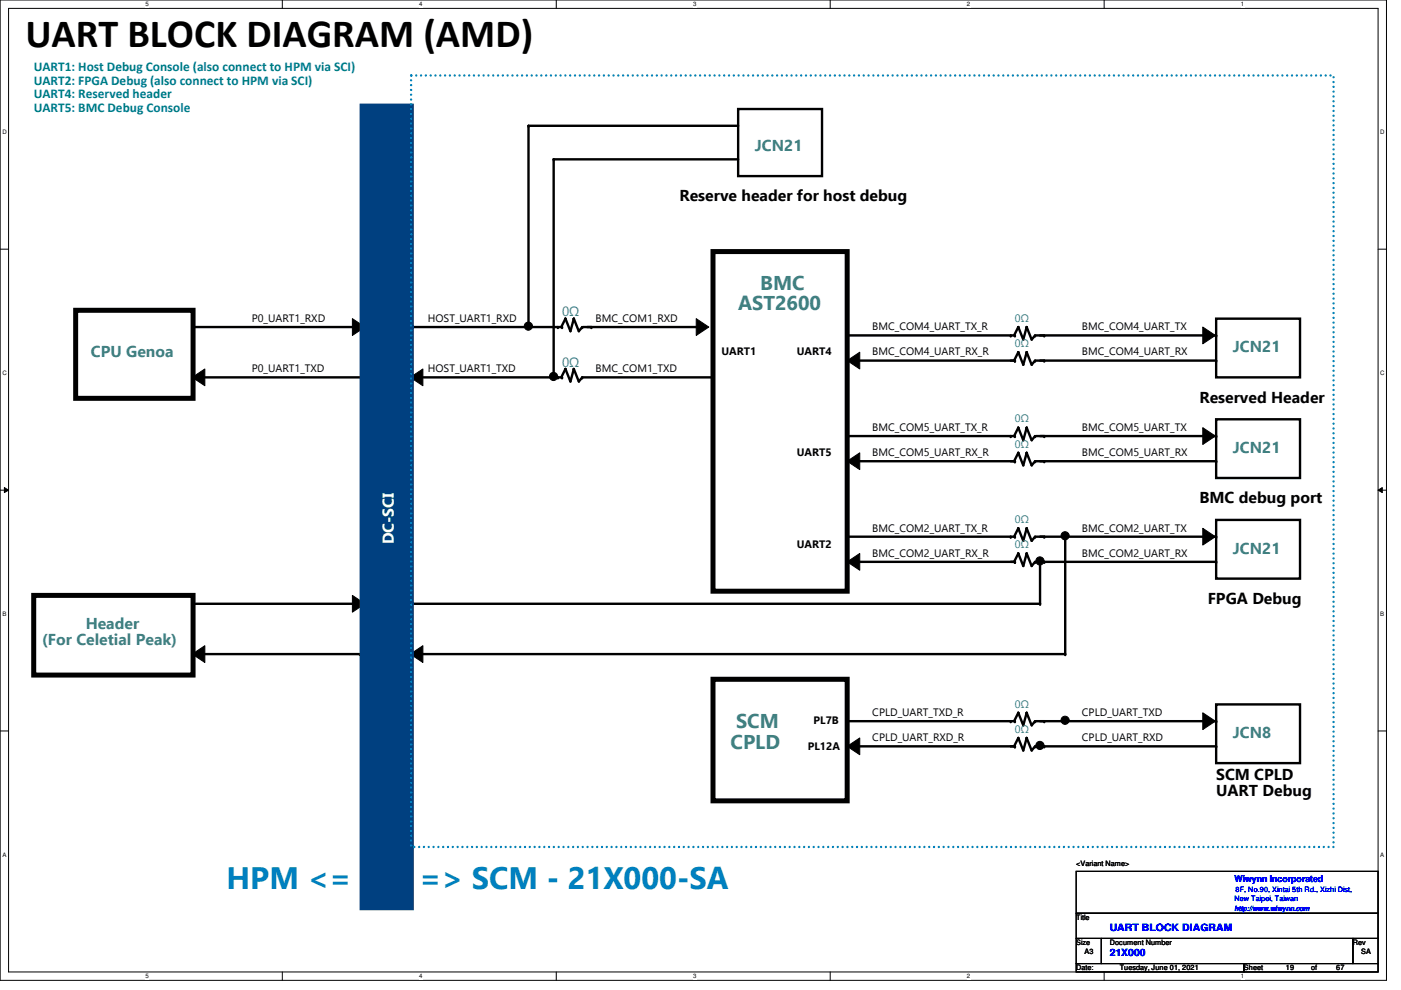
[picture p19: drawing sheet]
<svg xmlns="http://www.w3.org/2000/svg" width="297mm" height="210mm" viewBox="0 0 297 210" stroke-linecap="round" stroke-linejoin="round" font-family="sans-serif">
<defs><g id="words">
<text font-size="8.5" x="5.4" y="9.9">UART BLOCK DIAGRAM (AMD)</text>
<g font-size="6.6" fill="#0080c0">
<text x="48" y="188.4">HPM &lt;=</text>
<text x="88.9" y="188.4">=&gt; SCM - 21X000-SA</text>
</g>
<g font-size="4.2" fill="#408080">
<text x="156.5" y="65.8">AST2600</text>
<text x="161.2" y="61.4">BMC</text>
<text x="156.1" y="154.4">SCM</text>
<text x="154.9" y="158.8">CPLD</text>
</g>
<g font-size="3.3" fill="#408080">
<text x="160.1" y="32">JCN21</text>
<text x="19.3" y="75.8">CPU Genoa</text>
<text x="261.4" y="74.7">JCN21</text>
<text x="261.4" y="96.1">JCN21</text>
<text x="261.4" y="117.4">JCN21</text>
<text x="8.9" y="136.8">(For Celetial Peak)</text>
<text x="18.2" y="133.4">Header</text>
<text x="261.4" y="156.5">JCN8</text>
</g>
<g font-size="3.3">
<text x="144.1" y="42.7">Reserve header for host debug</text>
<text x="254.3" y="85.4">Reserved Header</text>
<text x="254.3" y="106.7">BMC debug port</text>
<text x="256.1" y="128.1">FPGA Debug</text>
<text x="257.8" y="165.4">SCM CPLD</text>
<text x="257.8" y="168.8">UART Debug</text>
</g>
<text font-size="3.3" fill="#fff" x="83.5" y="115.4" transform="rotate(-90 83.5 115.4)">DC-SCI</text>
<g font-size="2.8" fill="#008080">
<text x="7.2" y="15.2">UART1: Host Debug Console (also connect to HPM via SCI)</text>
<text x="7.2" y="18">UART2: FPGA Debug (also connect to HPM via SCI)</text>
<text x="7.2" y="20.8">UART4: Reserved header</text>
<text x="7.2" y="23.7">UART5: BMC Debug Console</text>
</g>
<g font-size="2.8" fill="#408080">
<text x="119.2" y="67.1">0Ω</text>
<text x="119.2" y="77.7">0Ω</text>
</g>
<g font-size="2.3">
<text x="53.4" y="68.2">P0_UART1_RXD</text>
<text x="90.7" y="68.2">HOST_UART1_RXD</text>
<text x="126.3" y="68.2">BMC_COM1_RXD</text>
<text x="185" y="70">BMC_COM4_UART_TX_R</text>
<text x="229.4" y="70">BMC_COM4_UART_TX</text>
<text x="152.9" y="75.4">UART1</text>
<text x="168.9" y="75.4">UART4</text>
<text x="185" y="75.4">BMC_COM4_UART_RX_R</text>
<text x="229.4" y="75.4">BMC_COM4_UART_RX</text>
<text x="53.4" y="78.9">P0_UART1_TXD</text>
<text x="90.7" y="78.9">HOST_UART1_TXD</text>
<text x="126.3" y="78.9">BMC_COM1_TXD</text>
<text x="185" y="91.4">BMC_COM5_UART_TX_R</text>
<text x="229.4" y="91.4">BMC_COM5_UART_TX</text>
<text x="168.9" y="96.7">UART5</text>
<text x="185" y="96.7">BMC_COM5_UART_RX_R</text>
<text x="229.4" y="96.7">BMC_COM5_UART_RX</text>
<text x="185" y="112.7">BMC_COM2_UART_TX_R</text>
<text x="229.4" y="112.7">BMC_COM2_UART_TX</text>
<text x="168.9" y="116.2">UART2</text>
<text x="185" y="118">BMC_COM2_UART_RX_R</text>
<text x="229.4" y="118">BMC_COM2_UART_RX</text>
<text x="172.5" y="153.6">PL7B</text>
<text x="185" y="151.8">CPLD_UART_TXD_R</text>
<text x="229.4" y="151.8">CPLD_UART_TXD</text>
<text x="171.3" y="158.9">PL12A</text>
<text x="185" y="157.1">CPLD_UART_RXD_R</text>
<text x="229.4" y="157.1">CPLD_UART_RXD</text>
</g>
<g font-size="2.3" fill="#408080">
<text x="215.2" y="68.2">0Ω</text>
<text x="215.2" y="73.6">0Ω</text>
<text x="215.2" y="89.6">0Ω</text>
<text x="215.2" y="94.9">0Ω</text>
<text x="215.2" y="110.9">0Ω</text>
<text x="215.2" y="116.2">0Ω</text>
<text x="215.2" y="155.4">0Ω</text>
<text x="215.2" y="150">0Ω</text>
</g>
<g font-size="2.1" fill="#00f">
<text x="235.3" y="197.4">UART BLOCK DIAGRAM</text>
<text x="235.3" y="202.7">21X000</text>
</g>
<text font-size="1.9" fill="#00f" x="261.7" y="186.9">Wiwynn Incorporated</text>
<g font-size="1.6">
<text x="228.2" y="183.5">&lt;Variant Name&gt;</text>
<text x="228.2" y="195.1">Title</text>
<text x="228.2" y="200.4">Size</text>
<text x="230" y="202.2">A3</text>
<text x="235.3" y="200.4">Document Number</text>
<text x="286.8" y="200.4">Rev</text>
<text x="288.6" y="202.2">SA</text>
<text x="228.2" y="205.7">Date:</text>
<text x="237.4" y="205.7">Tuesday, June 01, 2021</text>
<text x="263.7" y="205.7">Sheet</text>
<text x="272.6" y="205.7">19</text>
<text x="278" y="205.7">of</text>
<text x="283.3" y="205.7">67</text>
</g>
<g font-size="1.6" fill="#00f">
<text x="261.7" y="191.1">New Taipei, Taiwan</text>
<text x="262" y="189.2">8F, No.90, Xintai 5th Rd., Xizhi Dist,</text>
<text x="261.7" y="193.1">http://www.wiwynn.com</text>
</g>
<g font-size="1.3">
<text x="30.8" y="1.3">5</text>
<text x="88.9" y="1.3">4</text>
<text x="146.9" y="1.3">3</text>
<text x="205" y="1.3">2</text>
<text x="263.1" y="1.3">1</text>
<text x=".5" y="28.4">D</text>
<text x="292.6" y="28.4">D</text>
<text x=".5" y="79.5">C</text>
<text x="292.6" y="79.5">C</text>
<text x=".5" y="130.6">B</text>
<text x="292.6" y="130.6">B</text>
<text x=".5" y="181.7">A</text>
<text x="292.6" y="181.7">A</text>
<text x="30.8" y="207.4">5</text>
<text x="88.9" y="207.4">4</text>
<text x="146.9" y="207.4">3</text>
<text x="205" y="207.4">2</text>
<text x="263.1" y="207.4">1</text>
</g>
</g></defs>
<path d="M0 0h294v207.9h-294zM1.8 1.8h290.4v204.3h-290.4z" fill="none" stroke="#000" stroke-width=".21"/>
<g fill="#fff">
<path d="M30.8 .2h.7v1.4h-.7z"/>
<path d="M30.8 206.2h.7v1.4h-.7z"/>
</g>
<path d="M59.9 0v1.8M59.9 206.1v1.8" fill="none" stroke="#000" stroke-width=".21"/>
<g fill="#fff">
<path d="M88.9 .2h.6v1.4h-.6z"/>
<path d="M88.9 206.2h.6v1.4h-.6z"/>
</g>
<path d="M117.9 0v1.8M117.9 206.1v1.8" fill="none" stroke="#000" stroke-width=".21"/>
<g fill="#fff">
<path d="M146.9 .2h.7v1.4h-.7z"/>
<path d="M146.9 206.2h.7v1.4h-.7z"/>
</g>
<path d="M176 0v1.8M176 206.1v1.8" fill="none" stroke="#000" stroke-width=".21"/>
<g fill="#fff">
<path d="M205 .2h.7v1.4h-.7z"/>
<path d="M205 206.2h.7v1.4h-.7z"/>
</g>
<path d="M234.1 0v1.8M234.1 206.1v1.8" fill="none" stroke="#000" stroke-width=".21"/>
<g fill="#fff">
<path d="M263.1 .2h.7v1.4h-.7z"/>
<path d="M263.1 206.2h.7v1.4h-.7z"/>
<path d="M.5 27.3h.9v1.4h-.9z"/>
<path d="M292.6 27.3h.9v1.4h-.9z"/>
<path d="M.5 78.4h.9v1.4h-.9z"/>
<path d="M292.6 78.4h.9v1.4h-.9z"/>
</g>
<path d="M0 52.8h1.8M292.2 52.8h1.8" fill="none" stroke="#000" stroke-width=".21"/>
<g fill="#fff">
<path d="M.5 129.5h.8v1.4h-.8z"/>
<path d="M292.6 129.5h.9v1.4h-.9z"/>
</g>
<path d="M0 103.9h1.8M.9 103.4l.9 .5-.9 .5zM292.2 103.9l.9-.5v1zM292.2 103.9h1.8" fill="none" stroke="#000" stroke-width=".21"/>
<path d="M.9 103.4l.9 .5-.9 .5zM292.2 103.9l.9-.5v1z" fill="#000"/>
<g fill="#fff">
<path d="M.5 180.5h.8v1.4h-.8z"/>
<path d="M292.6 180.5h.9v1.4h-.9z"/>
</g>
<g fill="none" stroke="#000" stroke-width=".21">
<path d="M74.7 67.6l2.7 1.7-2.7 1.8zM147.6 67.6l2.7 1.7-2.7 1.8zM179.6 76.5l2.7-1.8v3.5zM255 69.3l2.7 1.8-2.7 1.8zM40.8 80l2.6-1.8v3.6zM87 80l2.7-1.8v3.6zM179.6 97.8l2.7-1.8v3.6zM255 90.7l2.7 1.8-2.7 1.7zM179.6 119.1l2.7-1.8v3.6zM255 112l2.7 1.8-2.7 1.8zM40.8 138.7l2.6-1.8v3.6zM74.7 126.2l2.7 1.8-2.7 1.8z"/>
<path d="M87 138.7l2.7-1.8v3.6zM0 155h1.8M292.2 155h1.8"/>
<circle cx="112" cy="69.1" r=".87"/>
<circle cx="117.4" cy="79.8" r=".87"/>
<circle cx="220.5" cy="118.9" r=".87"/>
<circle cx="225.8" cy="113.6" r=".87"/>
</g>
<g fill="#000">
<path d="M40.8 80l2.6-1.8v3.6z" fill-rule="evenodd"/>
<path d="M74.7 67.6l2.7 1.7-2.7 1.8z" fill-rule="evenodd"/>
<path d="M87 80l2.7-1.8v3.6z" fill-rule="evenodd"/>
<path d="M147.6 67.6l2.7 1.7-2.7 1.8z" fill-rule="evenodd"/>
<path d="M179.6 76.5l2.7-1.8v3.5z" fill-rule="evenodd"/>
<path d="M255 69.3l2.7 1.8-2.7 1.8z" fill-rule="evenodd"/>
<path d="M179.6 97.8l2.7-1.8v3.6z" fill-rule="evenodd"/>
<path d="M255 90.7l2.7 1.8-2.7 1.7z" fill-rule="evenodd"/>
<path d="M179.6 119.1l2.7-1.8v3.6z" fill-rule="evenodd"/>
<path d="M255 112l2.7 1.8-2.7 1.8z" fill-rule="evenodd"/>
<path d="M40.8 138.7l2.6-1.8v3.6z" fill-rule="evenodd"/>
<path d="M74.7 126.2l2.7 1.8-2.7 1.8z" fill-rule="evenodd"/>
<path d="M87 138.7l2.7-1.8v3.6z" fill-rule="evenodd"/>
<circle cx="112" cy="69.1" r=".87"/>
<circle cx="117.4" cy="79.8" r=".87"/>
<circle cx="220.5" cy="118.9" r=".87"/>
<circle cx="225.8" cy="113.6" r=".87"/>
</g>
<g fill="none" stroke="#000" stroke-width=".51">
<path d="M156.5 23.1h17.8v14.2h-17.8zM156.5 26.7h-44.4v42.6M156.5 33.8h-39.1v46.2M40.9 69.3h36.5M86.8 69.3h32.4M119 69.3l.9-1.7 1 2.6 .8-2.6 1 2.6 .7-.9M123.6 69.3h24.9M179.6 71.1h35.6M181.4 76.5h33.8M215 71.1l.9-1.8 1.1 2.7 .7-2.7 1 2.7 .8-.9M215 76.5l.9-1.8 1.1 2.6 .7-2.6 1 2.6 .8-.8M219.6 71.1h38.2"/>
<path d="M219.6 76.5h38.2M257.8 67.6h17.8v12.4h-17.8zM42.7 80h34.7M87.2 80h32M119 80l.9-1.8 1 2.7 .8-2.7 1 2.7 .7-.9h27.8M179.6 92.5h35.6M181.4 97.8h33.8M215 92.5l.9-1.8 1.1 2.6 .7-2.6 1 2.6 .8-.8M215 97.8l.9-1.8 1.1 2.7 .7-2.7 1 2.7 .8-.9M219.6 92.5h38.2M219.6 97.8h38.2M257.8 88.9h17.8v12.4h-17.8z"/>
<path d="M179.6 113.8h35.6M181.4 119.1h33.8M215 113.8l.9-1.8 1.1 2.7 .7-2.7 1 2.7 .8-.9M215 119.1l.9-1.8 1.1 2.7 .7-2.7 1 2.7 .8-.9M219.6 113.8h38.2M219.6 119.1h38.2M220.5 119.1v8.9h-133.3M225.8 113.8v24.9h-138.6M257.8 110.2h17.8v12.5h-17.8zM40.9 128h35.6M42.7 138.7h33.6"/>
</g>
<g fill="#000">
<circle cx="112.1" cy="26.7" r=".25"/>
<circle cx="117.4" cy="33.8" r=".25"/>
<circle cx="77.4" cy="69.3" r=".25"/>
<circle cx="112.1" cy="69.3" r=".25"/>
<circle cx="118.3" cy="69.3" r=".25"/>
<circle cx="119.2" cy="69.3" r=".25"/>
<circle cx="119.9" cy="67.6" r=".25"/>
<circle cx="119.9" cy="78.2" r=".25"/>
<circle cx="121.7" cy="67.6" r=".25"/>
<circle cx="121.7" cy="78.2" r=".25"/>
<circle cx="123.4" cy="69.3" r=".25"/>
<circle cx="125.4" cy="69.3" r=".25"/>
<circle cx="148.5" cy="69.3" r=".25"/>
<circle cx="214.3" cy="71.1" r=".25"/>
<circle cx="215.2" cy="76.5" r=".25"/>
<circle cx="215.2" cy="71.1" r=".25"/>
<circle cx="215.9" cy="69.3" r=".25"/>
<circle cx="215.9" cy="74.7" r=".25"/>
<circle cx="217.7" cy="74.7" r=".25"/>
<circle cx="217.7" cy="69.3" r=".25"/>
<circle cx="219.5" cy="76.5" r=".25"/>
<circle cx="219.5" cy="71.1" r=".25"/>
<circle cx="221.4" cy="76.5" r=".25"/>
<circle cx="221.4" cy="71.1" r=".25"/>
<circle cx="257.8" cy="71.1" r=".25"/>
<circle cx="257.8" cy="76.5" r=".25"/>
<circle cx="77.4" cy="80" r=".25"/>
<circle cx="117.4" cy="80" r=".25"/>
<circle cx="118.3" cy="80" r=".25"/>
<circle cx="119.2" cy="80" r=".25"/>
<circle cx="123.4" cy="80" r=".25"/>
<circle cx="151.2" cy="80" r=".25"/>
<circle cx="214.3" cy="92.5" r=".25"/>
<circle cx="215.2" cy="97.8" r=".25"/>
<circle cx="215.2" cy="92.5" r=".25"/>
<circle cx="215.9" cy="90.7" r=".25"/>
<circle cx="215.9" cy="96" r=".25"/>
<circle cx="217.7" cy="96" r=".25"/>
<circle cx="217.7" cy="90.7" r=".25"/>
<circle cx="219.5" cy="97.8" r=".25"/>
<circle cx="219.5" cy="92.5" r=".25"/>
<circle cx="221.4" cy="92.5" r=".25"/>
<circle cx="221.4" cy="97.8" r=".25"/>
<circle cx="257.8" cy="92.5" r=".25"/>
<circle cx="257.8" cy="97.8" r=".25"/>
<circle cx="214.3" cy="113.8" r=".25"/>
<circle cx="215.2" cy="113.8" r=".25"/>
<circle cx="215.2" cy="119.1" r=".25"/>
<circle cx="215.9" cy="112" r=".25"/>
<circle cx="215.9" cy="117.3" r=".25"/>
<circle cx="217.7" cy="112" r=".25"/>
<circle cx="217.7" cy="117.3" r=".25"/>
<circle cx="219.5" cy="113.8" r=".25"/>
<circle cx="219.5" cy="119.1" r=".25"/>
<circle cx="221.4" cy="119.1" r=".25"/>
<circle cx="221.4" cy="113.8" r=".25"/>
<circle cx="257.8" cy="113.8" r=".25"/>
<circle cx="257.8" cy="119.1" r=".25"/>
<circle cx="76.3" cy="138.7" r=".25"/>
<circle cx="76.5" cy="128" r=".25"/>
<circle cx="87.2" cy="128" r=".25"/>
<circle cx="87.2" cy="138.7" r=".25"/>
<circle cx="220.5" cy="128" r=".25"/>
<circle cx="225.8" cy="138.7" r=".25"/>
</g>
<path d="M151.2 53.3h28.4v72h-28.4zM7.2 126.2h33.7v16.9h-33.7z" fill="none" stroke="#000" stroke-width="1.1"/>
<path d="M77.4 64.9h9.2v7.8h-9.2zM77.4 76.5h9.2v7.8h-9.2z" fill="none" stroke="#ff0" stroke-width=".51"/>
<path d="M76.5 22.2h11v170.5h-11z" fill-rule="evenodd" fill="#004080"/>
<path d="M76.5 22.2h11v170.5h-11z" fill="none" stroke="#004080" stroke-width=".51"/>
<path d="M87.2 16h195.5v163.6h-195.5z" fill="none" stroke="#0080c0" stroke-width=".51" stroke-dasharray="0 1"/>
<path d="M16 65.8h24.9v18.7h-24.9zM151.2 144h28.4v25.8h-28.4z" fill="none" stroke="#000" stroke-width="1.1"/>
<path d="M179.6 152.9h35.6M181.4 158.2h33.8M215 152.9l.9-1.8 1.1 2.7 .7-2.7 1 2.7 .8-.9M215 158.2l.9-1.7 1.1 2.6 .7-2.6 1 2.6 .8-.9M219.6 152.9h38.2M219.6 158.2h38.2M257.8 149.4h17.8v12.4h-17.8z" fill="none" stroke="#000" stroke-width=".51"/>
<g fill="#000">
<circle cx="214.3" cy="152.9" r=".25"/>
<circle cx="215.2" cy="152.9" r=".25"/>
<circle cx="215.2" cy="158.2" r=".25"/>
<circle cx="215.9" cy="151.1" r=".25"/>
<circle cx="215.9" cy="156.5" r=".25"/>
<circle cx="217.7" cy="151.1" r=".25"/>
<circle cx="217.7" cy="156.5" r=".25"/>
<circle cx="219.5" cy="152.9" r=".25"/>
<circle cx="219.5" cy="158.2" r=".25"/>
<circle cx="221.4" cy="152.9" r=".25"/>
<circle cx="221.4" cy="158.2" r=".25"/>
<circle cx="257.8" cy="158.2" r=".25"/>
<circle cx="257.8" cy="152.9" r=".25"/>
</g>
<g fill="#000">
<path d="M179.6 158.2l2.7-1.7v3.5z" fill-rule="evenodd"/>
<path d="M255 151.1l2.7 1.8-2.7 1.8z" fill-rule="evenodd"/>
<circle cx="220.5" cy="158" r=".87"/>
<circle cx="225.8" cy="152.7" r=".87"/>
</g>
<g fill="none" stroke="#000" stroke-width=".21">
<path d="M179.6 158.2l2.7-1.7v3.5zM255 151.1l2.7 1.8-2.7 1.8zM228.2 184.7h64v8.9h-64zM228.2 193.6h64v5.4h-64zM228.2 199h5.3v5.3h-5.3zM233.5 199h53.3v5.3h-53.3zM286.8 199h5.4v5.3h-5.4zM228.2 204.3h35.5v1.8h-35.5zM263.7 204.3h28.5v1.8h-28.5z"/>
<circle cx="220.5" cy="158" r=".87"/>
<circle cx="225.8" cy="152.7" r=".87"/>
</g>
<use href="#words"/>
</svg>
